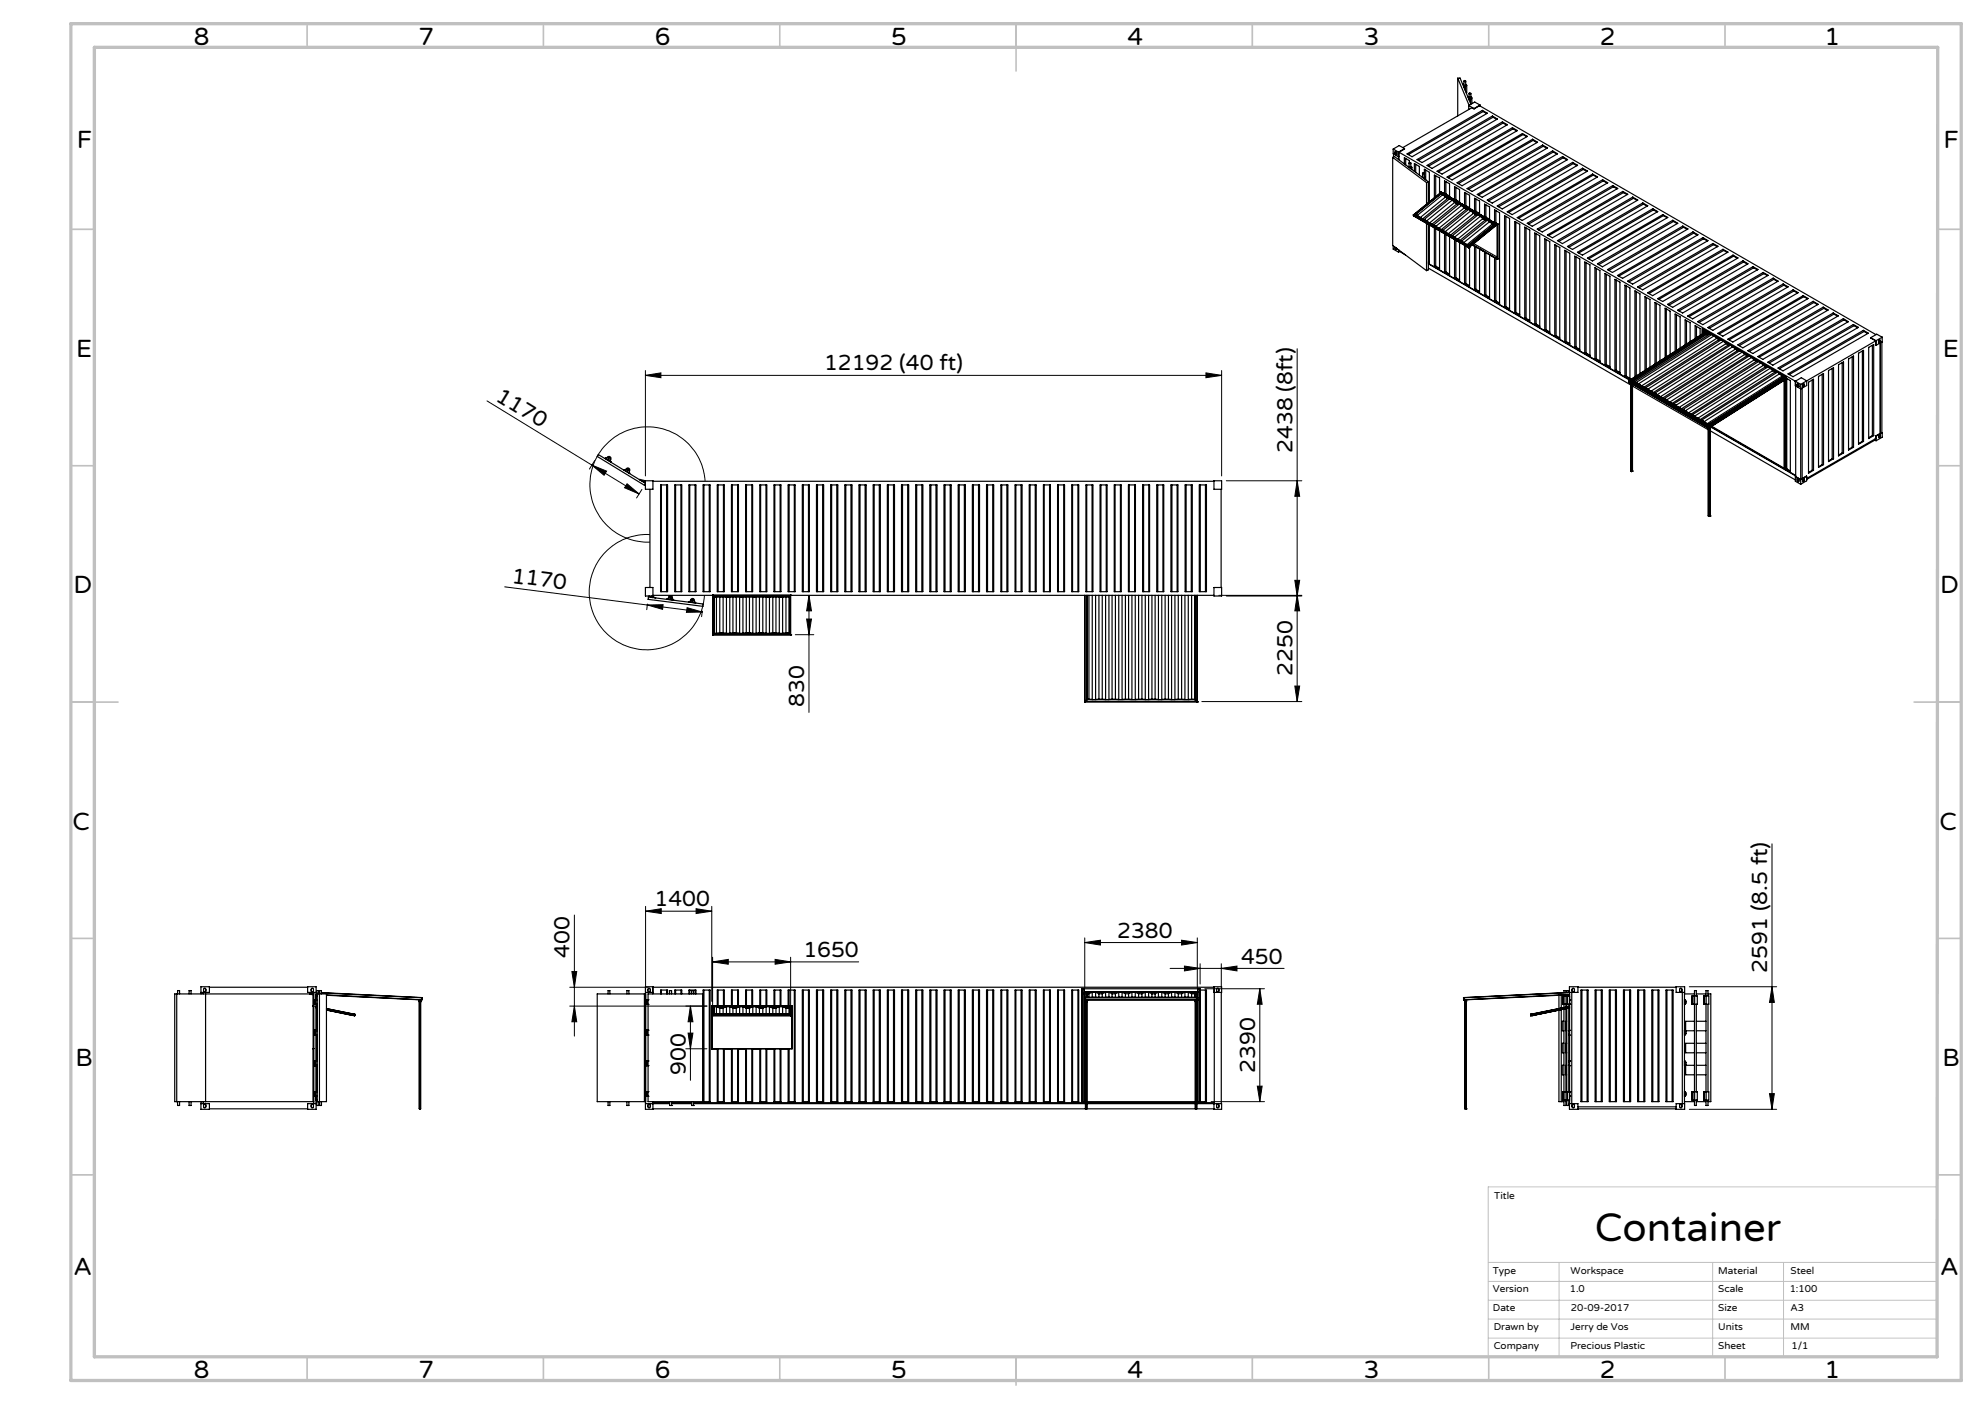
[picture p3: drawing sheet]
<svg xmlns="http://www.w3.org/2000/svg" width="420mm" height="297mm" viewBox="0 0 420 297" stroke-linecap="round" stroke-linejoin="round" font-family="sans-serif">
<defs><g id="words">
<text font-size="8.5" x="337.4" y="262.6">Container</text>
<g font-size="5.3">
<text x="41" y="9.5">8</text>
<text x="88.5" y="9.5">7</text>
<text x="138.5" y="9.5">6</text>
<text x="188.5" y="9.5">5</text>
<text x="238.5" y="9.5">4</text>
<text x="288.5" y="9.5">3</text>
<text x="338.5" y="9.5">2</text>
<text x="386" y="9.5">1</text>
<text x="16.2" y="31.3">F</text>
<text x="411.2" y="31.3">F</text>
<text x="16.1" y="75.5">E</text>
<text x="411.1" y="75.5">E</text>
<text x="15.5" y="125.5">D</text>
<text x="410.5" y="125.5">D</text>
<text x="15.4" y="175.5">C</text>
<text x="410.4" y="175.5">C</text>
<text x="16" y="225.5">B</text>
<text x="411" y="225.5">B</text>
<text x="15.5" y="269.8">A</text>
<text x="410.5" y="269.8">A</text>
<text x="41" y="291.5">8</text>
<text x="88.5" y="291.5">7</text>
<text x="138.5" y="291.5">6</text>
<text x="188.5" y="291.5">5</text>
<text x="238.5" y="291.5">4</text>
<text x="288.5" y="291.5">3</text>
<text x="338.5" y="291.5">2</text>
<text x="386" y="291.5">1</text>
</g>
<g font-size="4.7">
<text x="174.4" y="78.4">12192 (40 ft)</text>
<text x="104.6" y="84.6" transform="rotate(31 104.6 84.6)">1170</text>
<text x="273.5" y="95.8" transform="rotate(-90 273.5 95.8)">2438 (8ft)</text>
<text x="108.1" y="123.3" transform="rotate(7 108.1 123.3)">1170</text>
<text x="273.5" y="142.9" transform="rotate(-90 273.5 142.9)">2250</text>
<text x="170.2" y="149.5" transform="rotate(-90 170.2 149.5)">830</text>
<text x="138.5" y="191.7">1400</text>
<text x="120.5" y="202.7" transform="rotate(-90 120.5 202.7)">400</text>
<text x="170" y="202.4">1650</text>
<text x="236.4" y="198.4">2380</text>
<text x="262.6" y="203.8">450</text>
<text x="373.9" y="205.7" transform="rotate(-90 373.9 205.7)">2591 (8.5 ft)</text>
<text x="145.1" y="227.3" transform="rotate(-90 145.1 227.3)">900</text>
<text x="265.6" y="227" transform="rotate(-90 265.6 227)">2390</text>
</g>
<g font-size="2.1">
<text x="316.2" y="253.6">Title</text>
<text x="315.9" y="269.4">Type</text>
<text x="332.3" y="269.4">Workspace</text>
<text x="363.6" y="269.4">Material</text>
<text x="378.9" y="269.4">Steel</text>
<text x="315.9" y="273.3">Version</text>
<text x="332.1" y="273.3">1.0</text>
<text x="363.6" y="273.3">Scale</text>
<text x="378.7" y="273.3">1:100</text>
<text x="315.9" y="277.3">Date</text>
<text x="316" y="281.4">Drawn by</text>
<text x="332.3" y="281.3">Jerry de Vos</text>
<text x="332.4" y="277.3">20-09-2017</text>
<text x="363.6" y="281.4">Units</text>
<text x="363.6" y="277.3">Size</text>
<text x="378.8" y="281.4">MM</text>
<text x="378.8" y="277.3">A3</text>
<text x="316" y="285.3">Company</text>
<text x="332.3" y="285.3">Precious Plastic</text>
<text x="363.6" y="285.3">Sheet</text>
<text x="379.1" y="285.3">1/1</text>
</g>
</g></defs>
<!-- layer: Laag 1 -->
<g fill="none" stroke="#000" stroke-width=".21">
<path d="M136.6 79.4l3.2-.5v1zM136.6 78.4v22.3M136.6 79.4h121.9M255.2 78.9l3.3 .5-3.3 .5zM258.5 78.4v22.3M274.5 73.8v74.6M103 84.8l32.2 19.7M125.2 98.4l3.1 1.3-.5 .8zM125.8 97.4l-1.1 1.8M132.7 102.3l2.5 2.2-3-1.3zM135.8 103.5l-1.1 1.8M137.5 113.1a12.2 12.2 0 0 0-12.8 11.5 12.2 12.2 0 0 0 11.5 12.9 12.2 12.2 0 0 0 12.8-11.6"/>
<path d="M149.2 101.8a12.2 12.2 0 0 0-12.8-11.5 12.2 12.2 0 0 0-11.6 12.8 12.2 12.2 0 0 0 12.7 11.6M259.5 101.7h15.9M274.5 101.7l.5 3.3h-1zM106.8 124.1l30.2 3.9M137 128l3.3-.1-.1 1zM137 127.8l-.2 1.2M137 128l11.6 1.5M145.4 128.5l3.2 1h-3.4zM148.6 129.3l-.2 1.2M168.3 134.3h3.9M170.7 130.9h1l-.5 3.4zM171.2 125.9v24.8"/>
<path d="M171.2 125.9l.5 3.3h-1zM257.9 125.9h17.5M259.5 126.1h15.9M274 122.8h1l-.5 3.3zM274.5 125.9l.5 3.3h-1zM254.3 148.4h21.1M274 145.1h1l-.5 3.3zM374.9 178.5v56.2M121.5 193.6v25.6M136.6 192.8l3.3-.6v1zM136.6 191.7v19.8M136.6 192.8h14"/>
<path d="M147.3 192.2l3.3 .6-3.3 .4zM150.6 191.7v20.1M229.5 199.4l3.3-.5v1zM229.5 198.4v10.5M229.5 199.4h23.8M250 198.9l3.3 .5-3.3 .5zM253.3 198.4v10.5M120.5 212.8h29.1M120.5 208.8h16.7M121 205.5h1l-.5 3.3zM121.5 212.8l.5 3.3h-1zM145.6 218.5h1l-.5 3.4z"/>
<path d="M146.1 212.8v15.7M146.1 212.8l.5 3.3h-1zM150.8 203.5l3.3-.6v1.1zM150.8 202.5v11.1M150.8 203.5h30.9M164 202.9l3.3 .6-3.3 .5zM167.3 202.5v11.1M247.6 204.9h24.1M250.6 204.4l3.3 .5-3.3 .5zM253.9 203.9v4.3M254.9 209.2h12.6M258.4 204.9l3.3-.5v1z"/>
<path d="M258.4 203.9v5M266.6 209.2v23.8M266.6 209.2l.5 3.2h-1.1zM357.4 208.7h18.5M374.9 208.7l.5 3.4h-1zM145.1 221.9h4.5M256.3 233h11.2M266 229.8h1.1l-.5 3.2zM357.4 234.7h18.5M374.4 231.3h1l-.5 3.4z"/>
</g>
<path d="M148.2 101.8h1.6M314.9 267h95M314.9 271.1h95M314.9 275.1h95M314.9 279h95M329.9 267v20.1M362.4 267v20.1M377.4 267v20.1M314.9 283.1h95M315 287h94.9v-35.9h-95v36h95" fill="none" stroke="#c0c0c0" stroke-width=".21"/>
<g fill="none" stroke="#c0c0c0" stroke-width=".35">
<path d="M65 5v5M115 5v5M165 5v5M215 5v10M265 5v5M315 5v5M365 5v5M15 48.5h5M410 48.5h5M15 98.5h5M410 98.5h5M15 148.5h10"/>
<path d="M405 148.5h10M15 198.5h5M410 198.5h5M15 248.5h5M410 248.5h5M65 287v5M115 287v5M165 287v5M215 287v6M265 287v5M315 287v5M365 287v5"/>
</g>
<path d="M15 5h400v287h-400zM20 10h390l-.1 277h-389.9z" fill="none" stroke="#c0c0c0" stroke-width=".7"/>
<g fill="#000">
<path d="M255.2 78.9l3.3 .5-3.3 .5zM136.6 79.4l3.2-.5v1z"/>
<path d="M132.7 102.3l2.5 2.2-3-1.3zM125.2 98.4l3.1 1.3-.5 .8z"/>
<path d="M145.4 128.5l3.2 1h-3.4zM137 128l3.3-.1-.1 1z"/>
<path d="M229.5 199.4l3.3-.5v1zM250 198.9l3.3 .5-3.3 .5z"/>
<path d="M121.5 212.8l.5 3.3h-1zM121 205.5h1l-.5 3.3z"/>
<path d="M146.1 212.8l.5 3.3h-1zM145.6 218.5h1l-.5 3.4zM266.6 209.2l.5 3.2h-1.1zM266 229.8h1.1l-.5 3.2zM374.9 208.7l.5 3.4h-1zM374.4 231.3h1l-.5 3.4zM274.5 101.7l.5 3.3h-1zM274 122.8h1l-.5 3.3zM274.5 125.9l.5 3.3h-1zM274 145.1h1l-.5 3.3zM171.2 125.9l.5 3.3h-1zM170.7 130.9h1l-.5 3.4z"/>
<path d="M150.8 203.5l3.3-.6v1.1zM164 202.9l3.3 .6-3.3 .5zM136.6 192.8l3.3-.6v1zM147.3 192.2l3.3 .6-3.3 .4z"/>
<path d="M250.6 204.4l3.3 .5-3.3 .5zM258.4 204.9l3.3-.5v1z"/>
</g>
<g fill="none" stroke="#000" stroke-width=".25">
<path d="M308.4 16.5h.5l2.3 5.5M308.4 16.5l2.4 5.8M308.4 16.5v8M309.5 17.8h.2M309.7 18.4h.1M309.7 17.2v.9l.2 .1 .2-.1v-.9M309.7 18.4v.1M310.1 18.3l-.4 .1M310.1 18.3v.9M310.1 17.9a.22 .22 0 0 1 .2 .2 .22 .22 0 0 1-.2 .2M310.3 18.1l-.1 1.5M310.8 19.8l.1 1 .3-.1v-.9"/>
<path d="M294.7 33.3l.4-.2 7.1 5.3M294.7 33.3l7.1 5.3M294.7 33.3v18.6l7.1 5.4M294.8 31.5l1.1 .7M294.8 31.5v1l1.1 .7M294.9 32.6v.6M295.2 32.2a.21 .21 0 0 1 .3-.1 .21 .21 0 0 1 0 .3v.3a.21 .21 0 0 1-.2 0 .21 .21 0 0 1-.1-.2M295.2 32.2v.3M295.3 32.1l-.1 .1M295.5 32.2l-.1-.1 .1 .5M295.5 32.3l-.3 .2M295.9 32.2v1.6"/>
<path d="M295.9 32.3v.9M296 33.1v.7M296 32.2l83.9 48.4M296 32.2v.9l-.1 .1M297.2 31.4l-1.2 .8M297.2 31.4l-1.1-.6-1.3 .7M297.2 31.4l-1.3 .8M297.4 33.5v1.4M297.7 32.6l16-9.2 1 .6-15.9 9.2zM298.1 34.5v.9M298.1 35.2l-.2 .1M298.2 34.4v-.4l-1.1-.6v1.3"/>
<path d="M298.5 34.5v1h-.2M298.5 35.2l.2 .2-.1 .2M298.6 35.6l-.1 .1M298.6 35.6v.1M298.7 35.4v.4M299.3 36.3v-1.7l1 .6v1.8M299.5 34.7v1.8M299.8 33.8l16-9.3 1 .7-15.9 9.2zM301 36.7v.8M301 37.4h-.2M301.2 37.7l.2-.1v-1.8l1 .6v6.3M301.4 37.4a.2 .2 0 0 1 .2 .1 .2 .2 0 0 1-.2 .2"/>
<path d="M301.4 37.7l-.1 .1M301.4 37.7v.2M301.6 37.6v.4M301.7 36v2.1M301.8 38.6v4.6M301.9 35l16-9.2 1 .6-15.9 9.2zM302.2 38.4l-.4 .2M302.2 38.4v4.5M303.8 37.2v4.4M304.1 36.2l15.9-9.2 1.1 .6-16 9.2zM305.9 38.4v2.6M306.2 37.5l15.9-9.2 1.1 .6-16 9.2z"/>
<path d="M308 39.6v2.7M308.3 38.7l16-9.2 1 .6-15.9 9.2zM310.4 39.9l16-9.2 1 .6-15.9 9.2zM310.6 20.5h.2M310.8 22.3l1.1 .7M310.8 22.3v.9M310.8 21v.1M311.1 20.9l-.3 .1M311.1 20.9v1M311.2 20.5a.22 .22 0 0 1 .2 .2 .22 .22 0 0 1-.3 .2M311.4 20.7v1.2M311.9 23l-.5-.2-14.6 8.4"/>
<path d="M311.9 23l1.2-.6 83.8 48.4M311.9 23h.1M313.2 22.2l-1.2-.6-1.2 .7M313.2 22.2l-1.3 .8M313.2 22.2v.2M313.7 23.4l.1 .2M313.8 23.6l-15.8 9.1M313.8 23.6l.8 .4M315.8 24.5l.1 .3M315.9 24.8l-15.8 9.1M315.9 24.8l.8 .5M317.9 25.8l.1 .2"/>
<path d="M318 26l-15.8 9.2M318 26l.8 .5M320 27l.1 .3M320.1 27.3l-15.8 9.1M320.1 27.3l.8 .4M322.1 28.3l.2 .2M322.3 28.5l.7 .4M322.3 28.5l-15.8 9.1M324.3 29.5l.1 .2M324.4 29.7l.8 .5M324.4 29.7l-15.8 9.1M326.4 30.7l.1 .2"/>
<path d="M326.5 30.9l-15.8 9.2M326.5 30.9l.8 .5M328.5 31.9l.1 .3M328.6 32.2l-15.8 9.1M328.6 32.2l.8 .4M330.6 33.1l.2 .3M330.8 33.4l.7 .4M330.8 33.4l-15.8 9.1M332.7 34.4l.2 .2M332.9 34.6l-15.8 9.1M332.9 34.6l.8 .5M334.9 35.6l.1 .2"/>
<path d="M335 35.8l-15.8 9.1M335 35.8l.8 .5M337 36.8l.1 .2M337.1 37l-15.8 9.2M337.1 37l.8 .5M339.1 38l.1 .3M339.2 38.3l.8 .4M339.2 38.3l-15.8 9.1M341.2 39.3l.2 .2M341.4 39.5l-15.9 9.1M341.4 39.5l.8 .5M294.8 52v.7l1.1 .6"/>
<path d="M295.2 52.5l.2 .3 .1-.3M295.2 52.3v.2M295.3 52.4l-.1 .1M295.4 52.5l.1 .1M295.9 52.8v.5M296.1 52.9v.3l1.3 .7M296.2 53.2l-.3 .1M299 45.5h.1M299 45.5l.1 .1M299 45.5l11.7 6.7M299.1 45.6h.1M299.1 45.6l11.7 6.8"/>
<path d="M299.4 45.4h.1M299.4 45.4l11.3 6.5M299.4 45.4l-.3 .1M299.5 45.4h.1M299.5 45.4l.3 .2M299.6 45.5h.1M299.8 45.6h.1M301.3 46.5h.1M301.3 46.5l.5 .3M301.8 46.8h.1M301.8 47.3v10M302.2 47.5v9.6l-.4 .2"/>
<path d="M302.2 55.7l42.7 24.7M302.2 56.7l42.8 24.7M302.2 55.4l.2 .1M302.2 55.8l42.6 24.6M302.4 47.6v8.1l-.2-.1M303.2 47.6h.1M303.3 47.6h.1M303.3 47.6l.5 .3M303.5 47.8h.1M303.5 48.2v8.1M303.5 56.3h.3M303.8 47.9h.1"/>
<path d="M303.8 48.4v7.9M303.8 56.3l.8 .5M304.6 48.8v8.1l-1.1-.6M304.6 41v-3.4l-1.1-.6v4.8M304.8 40.6h.1M304.8 40.6l12 6.9M304.8 40.6v.2M304.8 40.6l.8 .4M304.9 40.7h.1M304.9 40.9v.1M304.9 40.7l-5.9 4.8M304.9 40.9l-5.5 4.5"/>
<path d="M304.9 41l.4 .2M304.9 40.7l-5.8 4.8M304.9 40.7v.3M304.9 40.7l11.6 6.7M304.9 40.9l11.3 6.5M305.2 40.8h.1M305.2 48.8h.1M305.3 48.8h.1M305.3 48.8l.5 .2M305.3 48.8l.5 .3M305.3 41.2l-5.5 4.4M305.3 41.2l.5 .5"/>
<path d="M305.3 41.2l1.4 .8M305.6 49h.1M305.6 41v-2.7l1.1 .6v2.8l1.1 .6M305.6 49.5v8M305.6 41h.3M305.6 57.5h.3M305.8 49.1h.1M305.8 41.6l.6 .4-.6-.4M305.8 49v.1M305.8 41.7l.5 .3M305.8 41.7l-5.3 4.3M305.9 49.6v7.9"/>
<path d="M305.9 41l.8 .5M305.9 57.5l.8 .5M306.3 42l-5.3 4.3M306.3 42h.5M306.7 50.1v8l-1.1-.6M306.8 42l-5.5 4.5M306.8 42l.5 .3M307.2 49.9h.1M307.2 49.9l.5 .3M307.3 42.3l-5.5 4.5M307.3 42.3l.5 .5M307.3 42.4l1.4 .8"/>
<path d="M307.7 50.2h.1M307.7 42.8l.7 .3M307.8 42.3v-2.8l1 .6v2.8l1.1 .6v-2.8l1 .6v2.8l1.1 .6M307.8 50.7v8.1M307.8 42.3h.2M307.8 58.8h.2M307.8 42.8l.5 .3M307.8 42.8l-5.3 4.4M308 42.3l.8 .4M308 50.8v8M308 58.8l.8 .4M308.3 43.1l-5.3 4.3"/>
<path d="M308.3 43.1l.5 .1M308.8 43.2l.4 .3M308.8 43.2l-5.5 4.4M308.8 51.3v8.1l-1-.6M309.2 51h.1M309.2 51l.5 .3M309.2 43.5l-5.4 4.4M309.2 43.5l.6 .5M309.3 43.5l1.4 .8M309.7 43.9l.6 .4-.6-.4M309.7 51.3l.1 .1M309.8 44l-5.4 4.3"/>
<path d="M309.8 44l.5 .3M309.8 43.5h.4M309.9 51.9v8.1M309.9 60h.3M310.2 40.9v2.6M310.2 52.1v7.9M310.2 43.5l.7 .4M310.2 60l.7 .4M310.3 44.3l-5.4 4.3M310.3 44.3h.4M310.7 51.9h.1M310.7 51.9v.3"/>
<path d="M310.7 52.2h.1M310.7 44.3l-5.4 4.5M310.7 44.3l.5 .3M310.7 52.2l.1 .2M310.8 52.4h.1M310.9 52.2v8.4l-1-.6M311.2 44.6l-5.4 4.4M311.2 44.6l.6 .5M311.3 44.7l1.4 .7M311.5 51.7l5.3 3.1M311.7 45l.6 .4M311.8 45.1l.5 .3"/>
<path d="M311.8 45.1l-5.4 4.4M311.8 51.5l5 2.9M312 44.7v-2.8l1.1 .6v2.8l1 .6M312 44.7h.3M312.3 45.4l-5.4 4.3M312.3 45.4l.4 .1M312.3 42.1v2.6M312.3 52.2v9M312.3 44.7l.8 .5M312.6 41.1l15.9-9.2 1.1 .6-16 9.2zM312.7 45.5l-5.5 4.4M312.7 45.5l.5 .3"/>
<path d="M313.2 45.8l-5.5 4.4M313.2 45.8l.6 .4M313.3 45.8l1.3 .8M313.7 46.2l.6 .4M313.8 46.2l-5.4 4.4M313.8 46.2l.5 .3M314.1 45.9v-2.7l1.1 .6v2.7l1 .7M314.1 45.9h.3M314.3 46.5l-5.4 4.4M314.3 46.5l.4 .1M314.4 45.9l.8 .5M314.4 43.3v2.6"/>
<path d="M314.4 53.4v9M314.7 46.6l-5.5 4.4M314.7 46.6l.5 .3M314.7 42.3l15.9-9.2 1.1 .7-16 9.2zM315.2 46.9l-5.5 4.4M315.2 46.9l.5 .5M315.2 46.9l1 .6M315.7 47.3l.4 .3-.4-.3M315.7 47.4l-5.3 4.3M315.7 47.4l.4 .2M316.2 47.4h.1M316.2 47.4l-5.5 4.5"/>
<path d="M316.2 47.2v-2.8l1.1 .6v19.3l-1.1-.6M316.2 47.2h.3M316.5 44.6v2.6M316.5 54.7v9M316.5 47.2l.5 .2M316.5 47.4h.1M316.5 47.4l-5.8 4.8M316.5 47.4h-.3M316.6 47.6h.1M316.6 47.4l-5.9 4.8M316.6 47.4l.1 .2M316.7 47.6h-.1"/>
<path d="M316.7 47.6l-5.9 4.8M316.8 43.6l15.9-9.2 1.1 .6-15.9 9.2zM316.8 47.5v7.4M316.8 47.5v7.3M316.8 54.9l-5.3-3.1 .5 .3v9.1M317 54.7l-.2 .1M317 47.4l-.2 .1M317 54.7l-.2 .2M317 47.4v7.3M318.3 45.6l1.1 .6v19.3l-1.1-.6zM318.6 45.8v19.1M318.9 44.8l16-9.2 1 .6-15.9 9.2z"/>
<path d="M320.5 46.8l1.1 .6v19.3l-1.1-.6zM320.7 47v19.1M321 46l16-9.2 1 .6-15.9 9.2zM322.6 48l1.1 .7v19.2l-1.1-.6zM322.9 48.2v19.1M323.1 47.2l16-9.2 1.1 .7-16 9.2zM324.7 49.3l1.1 .6v19.3l-1.1-.7zM325 49.5v19M325.3 48.5l15.9-9.2 1.1 .6-16 9.2zM326.8 50.5l1.1 .6v19.3l-1.1-.6zM327.1 50.7v19.1M327.4 49.7l16-9.2 1 .6-15.9 9.2z"/>
<path d="M329 51.7l1 .6v19.3l-1-.6zM329.2 51.9v19.1M329.5 50.9l16-9.2 1 .6-15.9 9.2zM331.1 52.9l1 .7v19.2l-1-.6zM331.4 53.1v19.1M331.6 52.1l16-9.2 1.1 .6-16 9.3zM333.2 54.2l1.1 .6v19.3l-1.1-.7zM333.5 54.4v19M333.8 53.4l15.9-9.2 1.1 .6-16 9.2zM335.3 55.4l1.1 .6v19.3l-1.1-.6zM335.6 55.6v19.1M335.9 54.6l15.9-9.2 1.1 .6-16 9.2z"/>
<path d="M337.5 56.6l1 .7v19.2l-1-.6zM337.7 56.8v19.1M338 55.8l15.9-9.2 1.1 .6-15.9 9.2zM339.6 57.9l1 .6v19.2l-1-.6zM339.9 58v19.1M340.1 57l16-9.2 1.1 .6-16 9.2zM341.7 59.1l1.1 .6v19.2l-1.1-.6zM342 59.2v19.1M342.2 58.3l16-9.2 1.1 .6-16 9.2zM343.4 40.5l.1 .2M343.5 40.7l-15.8 9.1M343.5 40.7l.8 .5"/>
<path d="M344.4 59.5l15.9-9.2 1.1 .6-16 9.2zM345.5 41.7l.1 .2M345.6 41.9l.8 .5M345.6 41.9l-15.8 9.2M347.6 42.9l.1 .3M347.7 43.2l-15.8 9.1M347.7 43.2l.8 .4M349.7 44.2l.1 .2M349.8 44.4l.8 .4M349.8 44.4l-15.8 9.1M351.8 45.4l.2 .2M352 45.6l.7 .5"/>
<path d="M352 45.6l-15.8 9.1M353.9 46.6l.2 .2M354.1 46.8l-15.8 9.2M354.1 46.8l.8 .5M356.1 47.8l.1 .3M356.2 48.1l.8 .4M356.2 48.1l-15.8 9.1M358.2 49.1l.2 .2M358.4 49.3l-15.9 9.1M358.4 49.3l.7 .4M360.3 50.3l.2 .2M360.5 50.5l.7 .5"/>
<path d="M360.5 50.5l-15.8 9.2M362.4 51.5l.2 .2M362.6 51.7l-15.8 9.2M362.6 51.7l.8 .5M364.6 52.7l.1 .3M364.7 53l.8 .4M364.7 53l-15.8 9.1M366.7 54l.1 .2M366.8 54.2l.8 .4M366.8 54.2l-15.8 9.1M368.8 55.2l.1 .2M368.9 55.4l-15.8 9.2"/>
<path d="M368.9 55.4l.8 .5M370.9 56.4l.2 .3M371.1 56.7l.8 .4M371.1 56.7l-15.9 9.1M373.1 57.6l.1 .3M373.2 57.9l-15.8 9.1M373.2 57.9l.8 .4M375.2 58.8l.1 .3M375.3 59.1l.8 .4M375.3 59.1l-15.8 9.1M312 61.2l1.1 .6v-9.1l1 .6v9.1M312 61.2h.3"/>
<path d="M312.3 61.2l.8 .5M314.1 62.4l1.1 .6v-9.1l1 .6v9.2M314.1 62.4h.3M314.4 62.4l.8 .5M316.2 63.7h.3M316.5 63.7l.8 .4M318.3 64.9h.3M318.6 64.9l.8 .4M320.5 66.1h.2M320.7 66.1l.9 .5M322.6 67.3h.3M322.9 67.3l.8 .5"/>
<path d="M324.7 68.5h.3M325 68.5l.8 .5M326.8 69.8h.3M327.1 69.8l.8 .4M329 71h.2M329.2 71l.8 .5M331.1 72.2h.3M331.4 72.2l.7 .5M333.2 73.4h.3M333.5 73.4l.8 .5M335.3 74.7h.3M335.6 74.7l.8 .4"/>
<path d="M337.5 75.9h.2M337.7 75.9l.8 .4M339.6 77.1h.3M339.9 77.1l.7 .5M341.7 78.3h.3M342 78.3l.8 .5M343.8 60.3l1.1 .6v19.3l-1.1-.6zM343.8 79.6h.3M344.1 60.5v19.1M344.1 79.6l.8 .4M346.2 61.7v17.8M346.5 60.7l15.9-9.2 1.1 .6-15.9 9.2z"/>
<path d="M347 79.1v-16.9l-1.1-.7v18.2M348.3 62.9v15.3M348.6 61.9l16-9.2 1 .6-15.9 9.2zM349.1 77.7v-14.3l-1-.6v15.6M350.4 64.1v12.7M350.7 63.2l16-9.2 1 .6-15.9 9.2zM351.2 76.3v-11.7l-1-.6v13M352.6 65.4v10.1M352.8 64.4l16-9.2 1.1 .6-16 9.2zM353.4 75v-9.2l-1.1-.6v10.5M354.7 66.6v7.6M355 65.6l15.9-9.2 1.1 .6-16 9.2z"/>
<path d="M355.5 73.7v-6.7l-1.1-.6v7.9M356.8 67.8v5M357.1 66.8l16-9.2 1 .6-16 9.2zM357.6 72.3v-4l-1-.6v5.3M359 69v2.5M359.2 68l16-9.2 1 .7-15.9 9.2zM359.7 71v-1.5l-1-.6v2.7M360.2 70.7v-1.2l17.7 10.2M360.5 70.5v-.8l-.3-.2v1.2M360.6 69.7v.7M360.8 70.3l-.1 .1M360.9 69.9v.3"/>
<path d="M360.9 70l.2 .1M361.1 70.1l-16.4 10.4M361.2 70.1l-16.4 10.4M361.3 70.7l-.1-.1-.1 .2M361.3 70.6h-.1l-.1 .2-15.5 9.8M361.4 69.3l15.9-9.2 1.1 .6-16 9.2zM361.4 70.3h.1M361.4 70.2v.1M361.4 70.3v.3M361.4 70.6h-.1M361.4 70.6l.3 .1M361.4 70.3l-16.1 10.2"/>
<path d="M361.4 70.3l.7 .4M361.4 70.3l-16 10.2M361.7 70.7l-15.8 10M361.7 70.7l.5 .1M362.2 70.8l.5 .2M362.2 70.8l-16 10.1M362.7 71l-16 10.2M362.7 71l.5 .6M362.8 71.1l1.3 .8M363.2 71.6l-15.9 10M363.2 71.6l.5 .3M363.5 70.5l15.9-9.2 1.1 .6-16 9.2z"/>
<path d="M363.7 71.9l-15.9 10M363.7 71.9h.5M364.2 71.9l.5 .3M364.2 71.9l-16 10.2M364.7 72.2l-16 10.1M364.7 72.2l.5 .5M364.8 72.3l1.3 .7M365.2 72.7l-15.9 10.1M365.2 72.7l.5 .3M365.6 71.8l15.9-9.3 1.1 .6-16 9.3zM365.7 73l-15.9 10M365.7 73h.4"/>
<path d="M366.1 73l-16 10.2M366.1 73l.5 .3M366.6 73.3l-16 10.2M366.6 73.3l.6 .6M366.7 73.4l1.4 .8M367.2 73.9l.5 .3M367.2 73.9l-15.9 10M367.7 74.2l-15.9 10M367.7 74.2h.4M367.7 73l15.9-9.3 1.1 .7-15.9 9.2zM368.1 74.2l-16 10.1M368.1 74.2l.6 .3"/>
<path d="M368.7 74.5l-16.1 10.1M368.7 74.5l.4 .5M368.7 74.5l1.3 .8M369.1 75l.5 .3M369.1 75l-15.8 10.1M369.6 75.3l-15.8 10M369.6 75.3h.5M369.8 74.2l16-9.2 1 .6-15.9 9.2zM370.1 75.3l-16 10.2M370.1 75.3l.5 .3M370.6 75.6l-16 10.2M370.6 75.6l.5 .6"/>
<path d="M370.7 75.7l1.3 .7M371.1 76.2l.5 .2M371.1 76.2l-15.8 10M371.6 76.4l-15.8 10.1M371.6 76.4l.5 .1M371.9 75.4l16-9.2 1.1 .6-16 9.2zM372.1 76.5l.5 .3M372.1 76.5l-16 10.1M372.6 76.8l-16 10.1M372.6 76.8l.5 .5M372.7 76.8l1.3 .8M373.1 77.3l.5 .3"/>
<path d="M373.1 77.3l-15.8 10M373.6 77.6l-15.8 10M373.6 77.6h.5M374.1 76.6l15.9-9.2 1.1 .6-16 9.3zM374.1 77.6l-16.1 10.2M374.1 77.6l.5 .3M374.6 77.9l-16.1 10.1M374.6 77.9l.5 .5M374.6 78l1.4 .7M375.1 78.4l-15.9 10.1M375.1 78.4l.5 .3M375.6 78.7l-15.9 10.1"/>
<path d="M375.6 78.7h.5M376.1 78.7l-16.1 10.2M376.1 78.7l.5 .4M376.2 77.9l15.9-9.3 1.1 .6-15.9 9.3zM376.6 79.1l-16.1 10.1M376.6 79.1l.4 .5M376.6 79.1l.9 .6M377 79.6l-15.8 10M377 79.6l.4 .2M377.2 79.8v.1M377.3 60.1l.1 .2M377.4 60.3l-15.8 9.2"/>
<path d="M377.4 60.3l.8 .5M377.5 79.6l-16 10.2M377.5 79.5v19.6M377.5 79.5l.3 .2M377.8 79.7v19.5M377.9 80l.9 .5v19.3l-16.6-9.6M377.9 80v19.2M378.3 79.1l16-9.2 1 .6-15.9 9.2zM379.4 61.3l.2 .3M379.6 61.6l-15.9 9.1M379.6 61.6l.7 .4M381.5 62.5l.2 .3"/>
<path d="M381.7 62.8l.7 .4M381.7 62.8l-15.8 9.1M383.6 63.7l.2 .3M383.8 64l.8 .4M383.8 64l-15.8 9.1M384.8 79.6l1-.6v19.3l-1 .6zM385.6 79.2v19.1M385.8 65l.1 .2M385.9 65.2l-15.8 9.2M385.9 65.2l.8 .5M386.9 78.4l1-.6v19.2l-1 .6zM387.7 77.9v19.1"/>
<path d="M387.9 66.2l.1 .3M388 66.5l-15.8 9.1M388 66.5l.8 .4M389 77.1l1.1-.6v19.3l-1.1 .6zM389.8 76.7v19.1M390 67.4l.2 .3M390.2 67.7l.7 .4M390.2 67.7l-15.9 9.1M391.1 75.9l1.1-.6v19.3l-1.1 .6zM391.9 75.5v19.1M392.1 68.6l.2 .3M392.3 68.9l-15.9 9.1"/>
<path d="M392.3 68.9l.8 .5M393.2 74.7l1.1-.6v19.3l-1.1 .6zM394.1 74.3v19.1M394.3 69.9l.1 .2M394.4 70.1l-15.8 9.1M394.4 70.1l.8 .5M395.4 73.5l1.1-.6v19.2l-1.1 .7zM395.8 71.4l1.1 .7M396.2 73.1v19M396.9 72.1l-14.6 8.5M396.9 72.1v1M397.5 72.1h.1"/>
<path d="M397.5 72.1l.1-.2v.2M397.6 72.1l-.1 .3M397.6 72.1l.2 .1M397.7 71.9l.1 .1M397.8 72a.18 .18 0 0 0-.2 0 .18 .18 0 0 0-.1 .2v.3a.21 .21 0 0 0 .3 0 .21 .21 0 0 0 0-.3M397.8 72v.2M397.9 72.5v19.2l-.1-19.1M398.2 72.4v19.1l-1.3 .7M398.3 71.3l-1.2-.6-1.3 .7M398.3 71.3l-1.4 .8M398.3 71.3v1l-1.4 .8M128.1 96.9l.1 .1 .6-.4h.3l.2 .2-.1 .7 .1 .1z"/>
<path d="M132.1 99.3l.2 .1 .5-.4 .3 .1 .1 .2-.1 .6 .1 .2zM344.7 80.9h.1M344.7 80.9l16.8 9.7M344.7 80.5l16.8 9.7M344.7 80.5v.4M344.8 80.5h-.1M344.8 80.5l16.7 9.7M344.9 81v.2M345 99.7h.1M345 81v18.7M345 99.7l.2 .1M345 81.1l-.1 .1"/>
<path d="M345.2 99.8h.1M345.2 81.3h.1M345.2 81.1v18.7M345.3 80.5h.1M345.3 81.2l-.1 .1M345.3 80.5l16.2 9.3M345.3 80.5h-.5M345.4 99.7h.1M345.4 81.3v18.4M345.4 99.7l-.2 .1M345.4 81.7l16.1 9.2M346.1 80.9h.1"/>
<path d="M346.2 80.9l.5 .3M346.7 81.2h.1M348.1 82.1h.1M348.2 82.1l.5 .3M348.7 82.4h.1M348.7 82.3v.1M350.1 83.2h.1M350.1 83.2l.5 .3M350.2 83.3h.1M350.2 83.3l.4 .2M350.6 83.5h.1M352.1 84.3h.1"/>
<path d="M352.1 84.3l.5 .3M352.3 84.5h.1M352.3 84.5l.3 .2M352.6 84.6v.1M354 85.5h.1M354.1 85.5h.1M354.1 85.5l.5 .3M354.4 85.7h.1M354.4 85.7l.2 .1M354.6 85.8h.1M356.1 86.6h.1M356.1 86.6l.5 .3"/>
<path d="M356.6 86.9h.1M356.6 86.9v.1M358 87.8h.1M358 87.8l.5 .3M358.5 88l.1 .1M358.5 88.1h.1M360 88.9h.1M360 88.9l.5 .3M360.2 89h.1M360.2 89l.3 .2M360.5 89.2h.1M361.4 90.5v.2"/>
<path d="M361.5 90.5v18.6M361.5 90.6l-.1 .1M361.5 90.2h.1M361.5 89.8h.1M361.5 90.6h.1M361.5 89.8v.4M361.5 90.2v.4M361.6 90.5h.1M361.6 90.5v18.8M361.7 90.6h.1M361.8 90.5l-.1 .1M361.8 90.5h.1"/>
<path d="M361.8 90.5v.1M361.8 90.7v18.4M361.8 91.1l18.1 10.4M361.9 90.3h.1M361.9 90.6l-.3 .2M361.9 90.6h.1M361.9 90.3l-.3 .2M361.9 90.3v.3M361.9 90.3l18 10.4M362 90.2l17.9 10.4M377.5 80.2v.1M377.5 99v.1"/>
<path d="M377.5 80.4l-16 10.2M377.5 99.1l.3 .1M377.5 80.1l-16 10.1M377.5 80l-16 10.2M377.8 99.2h.1M378 80.4v.1zM378 80.5h.1M378 99.2h-.1M378 99.2h.1M378 80v19.2M378 80.1v19.1M378 99.2l.8 .4"/>
<path d="M379.9 80.6l1.1 .7M379.9 80.6v1M379.9 80.7v.9M379.9 81.7v19.1l1.1 .6M380.3 81.3l.1-.1 .2 .1v.5a.21 .21 0 0 1-.3 0 .21 .21 0 0 1 0-.2M380.3 81.3v.3M380.4 81.2l-.1 .1M380.5 81.5l.1 .2M380.5 81.5l-.2 .1M380.5 81.2v.3M380.6 81.4l-.1 .1M381 81.3v21.1"/>
<path d="M381.3 82.1v19.1M381.4 81.4l.1 .1M381.5 81.5l-.1 .2M381.5 81.5l.2 .1M381.5 81.2v.3M381.6 81.2l.1 .1M381.7 81.3a.21 .21 0 0 0-.2 0 .21 .21 0 0 0-.1 .2v.4l.3-.3M381.7 81.3v.3M382.3 80.6l-1.3 .7M382.3 80.6v1l-1.3 .7-1.1-.7M382.3 80.6l-1.2-.7-1.2 .7M382.7 80.9l1-.7v19.3l-1 .6z"/>
<path d="M383.4 80.4v19.1M383.4 99.5l-.7 .4M383.4 99.5h.3M385.6 98.3l-.8 .4M385.6 98.3h.2M387.7 97l-.8 .5M387.7 97h.2M389.8 95.8l-.8 .5M389.8 95.8h.3M391.9 94.6l-.8 .4M391.9 94.6h.3M394.1 93.4l-.9 .4"/>
<path d="M394.1 93.4h.2M396.2 92.1l-.8 .5M396.2 92.1h.3M396.7 93.1l.2 .1M396.8 92.8v.3l-14.5 8.3M396.9 92.2v.6l-14.6 8.4M396.9 92.2h.1M396.9 92.2v1M397.5 92.1l.3 .2M397.5 92.1l.1-.1-.1 .4M397.7 91.9l.1 .1M397.8 92a.21 .21 0 0 0-.3 0 .21 .21 0 0 0 0 .2v.4h.2l.1-.3"/>
<path d="M397.8 92v.3M398.2 91.5h.1M398.3 91.5v1l-1.4 .7M398.3 91.5l-1.4 .7M135.4 101.4l-.1 .1M135.4 101.4v.1M135.4 101.4l1.2 .3M135.9 101.8l.7 .2M136.6 101.7h1.5v1.8h-1.5zM136.6 102.2l-10-6-.2 .4 9.9 6.1 .3-.4M137.5 103.5v20.8M138.1 101.8h118.8"/>
<path d="M139.8 102.6h1.5v22.6h-1.5zM139.9 102.6v22.6M141 102.6v22.6M142.8 102.6h1.5v22.6h-1.5zM142.9 102.6v22.6M144.1 102.6v22.6M145.8 102.6h1.4v22.6h-1.4zM145.9 102.6v22.6M147.1 102.6v22.6M148.8 102.6h1.4v22.6h-1.4zM148.9 102.6v22.6M150.1 102.6v22.6"/>
<path d="M151.8 102.6h1.4v22.6h-1.4zM151.9 102.6v22.6M153.1 102.6v22.6M154.8 102.6h1.4v22.6h-1.4zM154.9 102.6v22.6M156.1 102.6v22.6M157.8 102.6h1.4v22.6h-1.4zM157.9 102.6v22.6M159.1 102.6v22.6M160.8 102.6h1.4v22.6h-1.4zM160.9 102.6v22.6M162.1 102.6v22.6"/>
<path d="M163.8 102.6h1.4v22.6h-1.4zM163.9 102.6v22.6M165.1 102.6v22.6M166.8 102.6h1.4v22.6h-1.4zM167 102.6v22.6M168.1 102.6v22.6M169.8 102.6h1.4v22.6h-1.4zM170 102.6v22.6M171.1 102.6v22.6M172.8 102.6h1.5v22.6h-1.5zM173 102.6v22.6M174.1 102.6v22.6"/>
<path d="M175.8 102.6h1.5v22.6h-1.5zM176 102.6v22.6M177.1 102.6v22.6M178.8 102.6h1.5v22.6h-1.5zM179 102.6v22.6M180.1 102.6v22.6M181.8 102.6h1.5v22.6h-1.5zM182 102.6v22.6M183.1 102.6v22.6M184.7 102.6h1.6v22.6h-1.6zM185 102.6v22.6M186.1 102.6v22.6"/>
<path d="M187.7 102.6h1.6v22.6h-1.6zM188 102.6v22.6M189.1 102.6v22.6M190.7 102.6h1.6v22.6h-1.6zM191 102.6v22.6M192.1 102.6v22.6M193.7 102.6h1.6v22.6h-1.6zM194 102.6v22.6M195.1 102.6v22.6M196.7 102.6h1.6v22.6h-1.6zM197 102.6v22.6M198 102.6v22.6"/>
<path d="M199.7 102.6h1.6v22.6h-1.6zM200 102.6v22.6M201 102.6v22.6M202.7 102.6h1.6v22.6h-1.6zM203 102.6v22.6M204 102.6v22.6M205.7 102.6h1.6v22.6h-1.6zM206 102.6v22.6M207 102.6v22.6M208.7 102.6h1.6v22.6h-1.6zM209 102.6v22.6M210 102.6v22.6"/>
<path d="M211.8 102.6h1.5v22.6h-1.5zM211.9 102.6v22.6M213 102.6v22.6M214.8 102.6h1.5v22.6h-1.5zM214.9 102.6v22.6M216 102.6v22.6M217.8 102.6h1.5v22.6h-1.5zM217.9 102.6v22.6M219 102.6v22.6M220.8 102.6h1.4v22.6h-1.4zM220.9 102.6v22.6M222.1 102.6v22.6"/>
<path d="M223.8 102.6h1.4v22.6h-1.4zM223.9 102.6v22.6M225.1 102.6v22.6M226.8 102.6h1.4v22.6h-1.4zM226.9 102.6v22.6M228.1 102.6v22.6M229.8 102.6h1.4v22.6h-1.4zM229.9 102.6v22.6M231.1 102.6v22.6M232.8 102.6h1.4v22.6h-1.4zM232.9 102.6v22.6M234.1 102.6v22.6"/>
<path d="M235.8 102.6h1.4v22.6h-1.4zM235.9 102.6v22.6M237.1 102.6v22.6M238.8 102.6h1.4v22.6h-1.4zM238.9 102.6v22.6M240.1 102.6v22.6M241.8 102.6h1.4v22.6h-1.4zM242 102.6v22.6M243.1 102.6v22.6M244.8 102.6h1.4v22.6h-1.4zM245 102.6v22.6M246.1 102.6v22.6"/>
<path d="M247.8 102.6h1.4v22.6h-1.4zM248 102.6v22.6M249.1 102.6v22.6M250.8 102.6h1.5v22.6h-1.5zM251 102.6v22.6M252.1 102.6v22.6M253.8 102.6h1.5v22.6h-1.5zM254 102.6v22.6M255.1 102.6v22.6M256.9 101.7h1.6v1.8h-1.6zM258.4 103.5v20.8M361.5 109.1h.1"/>
<path d="M361.5 109.1l.1 .2M361.6 109.3h.1M361.8 109.1h.1M361.8 109.1l-.1 .2M379.9 100.8v1l1.1 .6M379.9 100.8h.1M380.3 101.3v-.1l.2 .1 .1 .5a.21 .21 0 0 1-.3 0 .21 .21 0 0 1 0-.2M380.3 101.3v.3M380.4 101.2l-.1 .1M380.5 101.5l.1 .2M380.5 101.2v.3M380.5 101.5l-.2 .1"/>
<path d="M380.6 101.4l-.1 .1M381.4 101.4l.1 .1M381.5 101.5l-.1 .2M381.5 101.5l.2 .1M381.7 101.3l-.1-.1-.2 .2v.5l.2-.1 .1-.2M381.7 101.3v.3M381.7 101.3l-.2-.1v.3M382.3 100.7v1l-1.3 .7M382.3 100.7l-1 .5M382.3 100.7l-1.3 .8-1.1-.7M136.6 124.3h1.5v1.8h-1.5zM137.2 126.3l11.6 1.5-.1 .5-11.6-1.5z"/>
<path d="M137.3 126.1l.7 .3M137.9 126.1l.7 .3M138.1 125.9h118.8M138.6 126.4l.1 .1M138.6 126.4v.1M141.6 126.1l.2-.1 .4 .1 .3 .8-1.4-.2zM146.2 126.7l.2-.1 .4 .1 .2 .7 .2 .1-1.4-.2zM150.8 125.9h.1M150.8 125.9v8.4M150.8 134.3h16.5M150.8 125.9l.3 .3M150.8 134.3h.1"/>
<path d="M151.1 126.2v.1M151.1 126.2v7.8M151.1 134l-.3 .3M151.1 134h15.9M151.1 126.2h15.9M151.1 126.3h.1M151.1 126.3h15.9M151.6 134h-.5M151.6 126.3v7.7M151.7 134h1.9M152.2 133.9h.9M152.3 126.3v7.6l-.7 .1"/>
<path d="M153 126.3v7.6l.7 .1M153.7 126.3v7.7M153.7 134h2.7M154.4 126.3v7.7l.7-.1v-7.6M155 133.9h.9M155.8 126.3v7.6l.7 .1M156.5 126.3h.1M156.5 126.3v7.7M156.5 134h.7M157.2 126.3h.1M157.2 126.3v7.7M157.3 134h2.7"/>
<path d="M157.8 133.9h.9M157.9 126.3v7.6l-.7 .1M158.6 126.3v7.6l.7 .1v-7.7M159.3 126.3h.1M160 126.3v7.7M160.1 134h1.9M160.6 133.9h.9M160.7 126.3v7.6l-.7 .1M161.4 126.3v7.6l.7 .1M162.1 126.3v7.7M162.1 134h2.7M162.8 126.3h.1"/>
<path d="M162.8 126.3v7.7l.7-.1v-7.6M163.4 133.9h.9M164.2 126.3v7.6l.7 .1M164.9 126.3h.1M164.9 126.3v7.7M164.9 134h.7M165.6 126.3h.1M165.6 126.3v7.7M165.7 134h1.3M166.2 133.9h.8M166.3 126.3v7.6l-.7 .1M167 126.2v.1"/>
<path d="M167 134h.1M167 126.2v7.8M167 134l.3 .3M167.3 134.3h.1M167.3 126v8.3M167.3 126l-.3 .2M167.3 125.9h.1M167.3 125.9v.1M167.3 125.9v8.4M229.5 125.9v22.6M229.6 125.9v22.5M230 125.9v22.1"/>
<path d="M230.4 125.9v22.1h.7v-22.1M231.8 125.9v22.1h.7v-22.1M233.2 125.9v22.1h.7v-22.1M234.6 125.9v22.1h.7v-22.1M236 125.9v22.1h.7v-22.1M237.4 125.9v22.1h.7v-22.1M238.8 125.9v22.1h.7v-22.1M240.2 125.9v22.1h.7v-22.1M241.6 125.9v22.1h.7v-22.1M243 125.9v22.1h.7v-22.1M244.4 125.9v22.1h.7v-22.1M245.8 125.9v22.1h.7v-22.1"/>
<path d="M247.2 125.9v22.1h.7v-22.1M248.6 125.9v22.1h.7v-22.1M250 125.9v22.1h.7v-22.1M251.4 125.9v22.1h.7v-22.1M252.8 125.9v22.1M252.9 125.9v22.1M253.3 125.9v22.5M253.3 125.9v22.6M256.9 124.3h1.6v1.8h-1.6zM229.5 148.5h23.8M229.6 148.4l-.1 .1M229.6 148.4h23.7"/>
<path d="M230 148h22.9M230 148l-.4 .4M231 148h-1M231.9 148h1.9M234.7 148h1.9M237.5 148h1.9M240.3 148h1.9M243.1 148h1.9M245.9 148h1.9M248.7 148h1.9M251.5 148h1.3M252.8 148h.1"/>
<path d="M252.9 148l.4 .4M253.3 148.4v.1M253.3 148.5h.1M37.4 210.3v22.7M37.6 210.3v-.8h.4v.8M40 210.3v-.8h.4v.8M42.5 209.9h1.8v-1.2h-1.8v1.6M43 209.9v.4M43.1 209.1h.3l.2 .1-.2 .6-.3-.1zM43.5 210.3v22.7M44.3 208.8h20.8M65.6 210.3l.1 .1"/>
<path d="M65.6 210.3l.7 .1h-.6M65.6 210.3h.1M65.9 209.1l.4 .1-.1 .6-.3-.1zM66.3 212.9h.1M66.3 212.8h.1M66.3 210.3v22.7M66.3 210.3v2.5M66.4 212.5h.1M66.4 211.5h.1M66.4 219h.1M66.4 217.9h.1M66.4 210.3h-29.4v22.7h29.4"/>
<path d="M66.4 211.5h.5M66.4 219h.5M66.4 217.9h.5M66.4 212.5h.5M66.4 209.9v23.6M66.4 211.5v1M66.4 217.9v1.1M66.6 211.5v1M66.6 217.9v1.1M66.9 212.5h.1M66.9 211.5h.1M66.9 219h.1"/>
<path d="M66.9 217.9h.1M66.9 210.7h.2M66.9 210.4h.1M66.9 213.2h.1M66.9 211.5l.2 .1M66.9 218l.2 .1M66.9 213.1l.1 .1M67 212.4h.1M67 210l-1.9-.1v-1.2h1.8v26h-1.8v-1.2h1.8M67 212.4v5.6M67 218.9v5.6M67 213.2v.1"/>
<path d="M67 212.9h-.1l.1 .1M67.1 210.3h2v22.7h-2zM67.1 212.4l-.2 .1M67.1 218.9h-.2M67.5 210.3v-.8h-.5v1.2M67.5 209.9l.1 .1M67.5 210h.1M68 210.3v-.8h-.4v24.4h.4v-.9M68 210l21.3 1M68 210l21.3 1.1M69.1 210.5l20.2 1M69.1 213.6l5.9 1.3"/>
<path d="M69.1 213.6l6 1.2M74.8 214.8h.1M75.1 214.8l-.1 .1M75.1 214.6h.1M75.1 214.6l-6-1.2 6 1.2M75.1 214.6v.2M88.7 211.5h.1M88.7 211.5l.4 .1M88.7 211.8l.3 .1M88.7 211.5v.4M88.7 211.9h.3M88.7 211.9v22.7"/>
<path d="M88.8 211.7l.1 .1zM89 211.9v22.7M89 211.9h.1M89.1 211.5v.1M89.1 211.6l-.1 .3M89.3 211v.1M89.3 211.1v.4M128.7 210.3v-.8h.3v.8M132.6 210.3v-.8h.5v.8M136.3 210.3v22.7M136.6 209.9h1.5v-1.2h-1.5v26h1.5v-1.2M136.6 211.5h.5"/>
<path d="M136.6 212.5h.5M136.6 217.9h.5M136.6 210.3h-10.2v22.7h10.2M136.6 211.5h.2v1l-.2-.1M136.6 218h.2M136.8 217.9v1.1h-.2h.5M137.1 209.2l.1-.1a.22 .22 0 0 1 .3 0 .22 .22 0 0 1 .1 .2v.4l-.4 .1-.1-.1zM137.1 219h.1M137.1 217.9h.1M137.1 212.5h.1M137.1 211.5h.1M138.1 210.3v-1.5h118.8v24.7"/>
<path d="M139.8 210.3v-.9h1.5v.9M139.9 209.4v.9M141 209.4v.9M141.7 210.3v-.8h.4v.8M142.8 210.3v-.9h1.5v.9M142.9 209.4v.9M144.1 209.4v.9M145.8 210.3v-.9h1.4v.9M145.9 209.4v.9M146.3 210.3v-.8h.4v.8M147.1 209.4v.9M148.9 209.4v23.6"/>
<path d="M150.1 209.4v23.6M150.6 212.9h17M150.6 212.8h17v9.1l-17-.1zM150.6 212.9v8.9M150.8 214.8v.1M150.8 212.9h.1M150.8 212.9v1.9M150.8 214.6h16.5M150.8 214.8h16.5M150.8 214.6h.1M150.8 214.9h16.5M150.8 212.9v1.7"/>
<path d="M150.8 212.9h.3M151.1 212.9h.1M151.1 214.5h15.9M151.1 212.9v1.6M151.1 212.9h15.9M151.1 214.5l-.3 .1M151.1 214.5h.1M151.6 214.5v-1.6l.7 .4v1.2M151.7 213h1.9M151.8 212.8v-3.4h1.4v3.4M151.9 209.4v3.4M152.2 213.2h.9"/>
<path d="M152.2 213.2h.8M153 214.5v-1.2l.7-.4v1.6M153.1 209.4v3.4M154.4 214.5h.1M154.4 214.5v-1.6l.7 .4v1.2M154.4 213h2M154.8 212.8v-3.4h1.4v3.4M154.9 209.4v3.4M155 213.2h.9M155.8 214.5v-1.2l.7-.4v1.6M156.1 209.4v3.4M156.5 214.5h.1"/>
<path d="M157.2 214.5h.1M157.2 214.5v-1.6l.7 .4v1.2M157.3 213h1.9M157.8 212.8v-3.4h1.4v3.4M157.8 213.2h.9M157.8 213.2h.8M157.9 209.4v3.4M158.6 214.5v-1.2l.7-.4v1.6M159.1 209.4v3.4M159.3 214.5h.1M160 214.5v-1.6l.7 .4v1.2M160.1 213h1.9"/>
<path d="M160.6 213.2h.9M160.7 213.2h.7M160.8 212.8v-3.4h1.4v3.4M160.9 209.4v3.4M161.4 214.5v-1.2l.7-.4v1.6M162.1 209.4v3.4M162.8 214.5h.1M162.8 214.5v-1.6l.7 .4v1.2M162.9 213h1.9M163.4 213.2h.9M163.8 212.8v-3.4h1.4v3.4M163.9 209.4v3.4"/>
<path d="M164.2 214.5v-1.2l.7-.4v1.6M164.9 214.5h.1M165.1 209.4v3.4M165.6 214.5h.1M165.6 214.5v-1.6l.7 .4v1.2M165.7 213h1.3M166.2 213.2h.8M166.8 212.8v-3.4h1.4v23.6h-1.4v-11.1M167 209.4v3.4M167 214.5h.1M167 212.9v.1M167 214.5l.3 .1"/>
<path d="M167 212.9v1.6M167.3 214.6h.1M167.3 212.9h.1M167.3 212.9v1.7M167.3 212.9h-.3M167.3 214.8v.1M167.3 214.8h.1M167.3 212.9v1.9M167.6 212.9v8.9M168.1 209.4v23.6M169.8 209.4h1.4v23.6h-1.4zM170 209.4v23.6"/>
<path d="M171.1 209.4v23.6M172.8 209.4h1.5v23.6h-1.5zM173 209.4v23.6M174.1 209.4v23.6M175.8 209.4h1.5v23.6h-1.5zM176 209.4v23.6M177.1 209.4v23.6M178.8 209.4h1.5v23.6h-1.5zM179 209.4v23.6M180.1 209.4v23.6M181.8 209.4h1.5v23.6h-1.5zM182 209.4v23.6"/>
<path d="M183.1 209.4v23.6M184.7 209.4h1.6v23.6h-1.6zM185 209.4v23.6M186.1 209.4v23.6M187.7 209.4h1.6v23.6h-1.6zM188 209.4v23.6M189.1 209.4v23.6M190.7 209.4h1.6v23.6h-1.6zM191 209.4v23.6M192.1 209.4v23.6M193.7 209.4h1.6v23.6h-1.6zM194 209.4v23.6"/>
<path d="M195.1 209.4v23.6M196.7 209.4h1.6v23.6h-1.6zM197 209.4v23.6M198 209.4v23.6M199.7 209.4h1.6v23.6h-1.6zM200 209.4v23.6M201 209.4v23.6M202.7 209.4h1.6v23.6h-1.6zM203 209.4v23.6M204 209.4v23.6M205.7 209.4h1.6v23.6h-1.6zM206 209.4v23.6"/>
<path d="M207 209.4v23.6M208.7 209.4h1.6v23.6h-1.6zM209 209.4v23.6M210 209.4v23.6M211.8 209.4h1.5v23.6h-1.5zM211.9 209.4v23.6M213 209.4v23.6M214.8 209.4h1.5v23.6h-1.5zM214.9 209.4v23.6M216 209.4v23.6M217.8 209.4h1.5v23.6h-1.5zM217.9 209.4v23.6"/>
<path d="M219 209.4v23.6M220.8 209.4h1.4v23.6h-1.4zM220.9 209.4v23.6M222.1 209.4v23.6M223.8 209.4h1.4v23.6h-1.4zM223.9 209.4v23.6M225.1 209.4v23.6M226.8 209.4h1.4v23.6h-1.4zM226.9 209.4v23.6M228.1 209.4v23.6M229.4 209.2v23.8M229.4 210.3h.1"/>
<path d="M229.4 210h.1M229.5 211.5h.1M229.5 211.1h23.8M229.5 211.5h23.8M229.5 209.9v1.6M229.6 209.9h-.1M229.6 211l-.1 .1M229.6 209.9h23.7M229.6 211.5h23.7M229.6 211h23.7M229.6 209.9v1.1M229.6 211.5v.1"/>
<path d="M229.6 211.5h.1M229.6 211.5l.1 .4M229.7 211.6h.1M229.7 211.6v23M229.9 211.6l.1 23zM230 211.6h.1M230 209.9h.1M230 211h.1M230 209.9v1.1M230 211h-.4M230 211.5v.1M230 211.9h.1"/>
<path d="M230 210l.1 .2h.3M230 209.9h1M230.4 210.2v.8M231.1 211h.1M231.1 209.9h.7M231.1 209.9v1.1M231.1 209.9l-.7 .3M231.8 211h.1M231.8 209.9v1.1M231.8 209.9l.7 .3M231.9 209.9h1.9M232.5 210.2v.8"/>
<path d="M232.5 210.2h.7M233.2 210.2v.8M233.9 209.9h.7M233.9 209.9l-.7 .3M233.9 209.9v1.1M234.6 211h.1M234.6 209.9v1.1M234.6 209.9l.7 .3M234.7 209.9h1.9M235.3 210.2v.8M235.3 210.2h.7M236 210.2v.8"/>
<path d="M236.7 211h.1M236.7 209.9h.7M236.7 209.9l-.7 .3M236.7 209.9v1.1M237.4 211h.1M237.4 209.9v1.1M237.4 209.9l.7 .3M237.5 209.9h1.9M238.1 210.2v.8M238.1 210.2h.7M238.8 210.2v.8M239.5 211h.1"/>
<path d="M239.5 209.9h.7M239.5 209.9v1.1M239.5 209.9l-.7 .3M240.2 209.9v1.1M240.2 209.9l.7 .3M240.3 209.9h1.9M240.9 210.2v.8M240.9 210.2h.7M241.6 210.2v.8M242.3 211h.1M242.3 209.9h.7M242.3 209.9l-.7 .3"/>
<path d="M242.3 209.9v1.1M243 211h.1M243 209.9v1.1M243 209.9l.7 .3M243.1 209.9h1.9M243.7 210.2v.8M243.7 210.2h.7M244.4 210.2v.8M245.1 211h.1M245.1 209.9h.7M245.1 209.9v1.1M245.1 209.9l-.7 .3"/>
<path d="M245.8 211h.1M245.8 209.9v1.1M245.8 209.9l.7 .3M245.9 209.9h1.9M246.5 210.2v.8M246.5 210.2h.7M247.2 210.2v.8M247.9 211h.1M247.9 209.9h.7M247.9 209.9l-.7 .3M247.9 209.9v1.1M248.6 209.9v1.1"/>
<path d="M248.6 209.9l.7 .3M248.7 209.9h1.9M249.3 210.2v.8M249.3 210.2h.7M250 210.2v.8M250.7 211h.1M250.7 209.9l-.7 .3M250.7 209.9v1.1M250.7 209.9h.7M251.4 211h.1M251.4 209.9v1.1M251.4 209.9l.7 .3"/>
<path d="M251.5 209.9h1.3M252.1 210.2v.8M252.8 210l-.1 .2h-.6M252.8 209.9l.1 1.1M252.8 209.9v1.1M252.9 211.5v.4M252.9 211.5v.1M252.9 211.5h.1M252.9 211h.1M252.9 211h.4M252.9 211.6v23zM252.9 211.6h.1"/>
<path d="M253.2 211.6v23zM253.2 211.6h.1M253.3 209.9h.1M253.3 211.5v.1M253.3 211.5l-.1 .4M253.3 211.5h.1M253.3 211v.1M253.3 209.9v1.1M253.3 211.1h.1M253.3 210.3h.1M253.3 210h.1M253.3 209.9v1.6"/>
<path d="M253.4 209.2v23.8M253.5 209.2v23.8M253.9 209.2v23.8M253.9 209.4h1.4v23.6h-2.1M254 209.4v23.6M255.1 209.4v23.6M256.9 208.7h1.6v1.2h-1.6zM257.4 209.2l.2-.1 .3 .1-.1 .6h-.3zM258.4 209.9v23.6M309.7 211.1h.1M309.7 211.1v.4M309.7 211.5h.1"/>
<path d="M309.7 211v.1M309.7 211h.1M309.9 211.5v.1M309.9 211.6v.3l.4-.1M310 211.9v22.7M310.1 211.7v.1zM310.2 211.9v22.7M310.3 211.5h.1M310.3 211.8v.1M310.3 211.5l-.4 .1M310.3 211.5v.3M323.8 214.6h.1"/>
<path d="M323.8 214.6l.1 .2M323.9 214.8h.1M323.9 214.8v.1M323.9 214.6h-.1M323.9 214.6l8.2-1.7-8.3 1.7M324.2 214.8h.1M329.8 213.7v19.3h1.1M329.8 210.5v2.9M330.3 210.5v2.8M330.3 213.6v19.4M330.7 210.7v1.7M330.7 212.4h.1"/>
<path d="M330.7 210.7h.1M330.8 212.4h.3M330.8 210.7h.3M330.8 210.7v1.7M330.9 210v-.5h.4v.5M330.9 210.5v.2M330.9 212.4v.7M330.9 213.5v17.5M330.9 216h-.3v2h.3M331.1 212.4h.6M331.1 210.7h.6M331.1 210.7v1.7"/>
<path d="M331.3 210.5v.2M331.3 212.4v.6M331.3 213.4v17.6M331.3 218h.2M331.3 216h.2M331.4 216v2M331.5 209.9v-.4h.4v.4M331.5 213.4v20.5h.4v-1.2M331.5 210.5v2.5M331.7 212.4h.4M331.7 210.7h.4M331.7 210.7v1.7"/>
<path d="M331.9 213.3h.1M331.9 210.4v.3M331.9 212.4v.5M331.9 213.2v17.8M331.9 213.3l-7.7 1.5M331.9 218.8l.2 .1M331.9 218.9l.2 .1M332 212.4l.1 .1M332.1 209.9h1.8v-1.2h-1.8v26h1.8v-1.2h-1.8M332.1 209.9l-22.4 1.1M332.1 212.5h.1M332.1 212.4h.1"/>
<path d="M332.1 211.6h.1M332.1 211.5h.1M332.1 217.9h.1M332.1 219h.1M332.1 210.4l-22.4 1.1M332.1 213.2l-8.2 1.7M332.1 218l-.2 .1M332.1 218h-.2M332.1 210l-22.4 1.1M332.1 213.1l-8.2 1.7M332.6 209.9v23.6M332.7 209.1h.3l.1 .2-.1 .5-.4-.1z"/>
<path d="M333.9 208.8h20.7M334.5 209.4h1.5v23.6h-1.5zM334.7 209.4v23.6M335.8 209.4v23.6M337.5 209.4h1.5v23.6h-1.5zM337.7 209.4v23.6M338.8 209.4v23.6M340.5 209.4h1.5v23.6h-1.5zM340.7 209.4v23.6M341.8 209.4v23.6M343.5 209.4h1.5v23.6h-1.5zM343.7 209.4v23.6"/>
<path d="M344.8 209.4v23.6M346.5 209.4h1.5v23.6h-1.5zM346.7 209.4v23.6M347.8 209.4v23.6M349.5 209.4h1.5v23.6h-1.5zM349.7 209.4v23.6M350.8 209.4v23.6M352.5 209.4h1.5v23.6h-1.5zM352.7 209.4v23.6M353.8 209.4v23.6M354.6 208.7h1.8v1.2h-1.8zM355.5 209.1l.4 .1-.1 .6-.4-.1z"/>
<path d="M356 209.9v23.6M356.4 211.5h.1M356.4 212.5h.1M356.4 219h.1M356.4 217.9h.1M356.4 218l.3 .3v.4l-.3 .2M356.4 211.5l.3 .3v.4l-.3 .2M356.4 210.3h2.1M356.4 209.9v23.6M358.1 210.7v1.7M358.1 212.4h.1M358.1 210.7h.1"/>
<path d="M358.1 210.7h-.1l.1 1.7M358.2 210.7v1.7M358.2 212.4h.4M358.2 210.7h.4M358.5 210.7v-1.2h.4v1.2M358.5 212.4v18.6M358.5 216h-1.8v2h1.8M358.6 210.7h.5v1.7h-.5M358.6 210.7v1.7M358.9 210.3h2.1M358.9 212.4v18.6M358.9 218h2.1"/>
<path d="M358.9 216h2.1M360.5 212.4h.1M360.5 210.7h.1M360.5 210.7v1.7M360.6 212.4h.4M360.6 210.7h.4M360.6 210.7v1.7M361 210.7v-1.2h.4v1.2M361 212.4v18.6M361 210.7h.6v1.7h-.6M361 210.7v1.7M361.4 210.3h.6v22.7h-.6"/>
<path d="M361.4 212.4v18.6M37.6 233v.9h.4v-.9M40 233v.9h.4v-.9M42.5 233v1.7h1.8v-1.2h-1.8M43 233v.5M43.1 233.6h.3l.2 .1-.1 .6a.22 .22 0 0 1-.3 0 .22 .22 0 0 1-.1-.2zM44.3 234.6h20.8M65.9 233.6l.4 .1v.4a.25 .25 0 0 1-.2 .2 .25 .25 0 0 1-.3-.2zM66.3 221.8h.1M66.3 221.9v11.1M66.4 230.9h.1M66.4 231.9h.1"/>
<path d="M66.4 225.4h.1M66.4 224.4h.1M66.4 231.9h.5M66.4 230.9h.5M66.4 225.4h.5M66.4 224.4h.5M66.4 224.4v1M66.4 230.9v1M66.6 224.4v1M66.6 230.9v1M66.9 230.9h.1M66.9 231.9h.1"/>
<path d="M66.9 225.4h.1M66.9 224.4h.1M66.9 232.7h.2M66.9 230.9l.2 .1M66.9 224.4l.2 .1M67 231h.1M67 232.7v1.2h.5v-.9M67 225.4v5.6M67.1 231.8l-.2 .1M67.1 225.3l-.2 .1M88.7 234.6h.1M88.7 234.6h.3"/>
<path d="M128.7 233v.9h.3v-.9M132.6 233v.9h.5v-.9M136.6 233.5h5.1M136.6 224.4h.5M136.6 225.4h.5M136.6 224.5l.2-.1v1h-.2M137.1 230.9l-.5 .1 .2-.1v1h-.2h.5M137.1 231.9h.1M137.1 230.9h.1M137.1 225.4h.1M137.1 224.4h.1M137.2 233.6l.4 .1v.4a.25 .25 0 0 1-.3 .2 .25 .25 0 0 1-.2-.2z"/>
<path d="M138.1 233v.5M138.1 233.3h3.6M138.1 234.6h118.8M141.7 233v.9h.4M142.1 233.9h.1M142.1 233v.9M142.1 233.5h4.2M142.1 233.3h4.2M146.3 233v.9h.4M146.7 233.9h.1M146.7 233v.9M146.7 233.5h83"/>
<path d="M146.7 233.3h83M148.7 233l.1-23.6h1.4v23.6h-13.1v-22.7h11.7v22.7M151.8 221.9v11.1h1.4v-11.1M151.9 221.9v11.1M153.1 221.9v11.1M154.8 221.9v11.1h1.4v-11.1M154.9 221.9v11.1M156.1 221.9v11.1M157.8 221.9v11.1h1.4v-11.1M157.9 221.9v11.1M159.1 221.9v11.1M160.8 221.9v11.1h1.4v-11.1"/>
<path d="M160.9 221.9v11.1M162.1 221.9v11.1M163.8 221.9v11.1h1.4v-11.1M163.9 221.9v11.1M165.1 221.9v11.1M167 221.9v11.1M229.7 234.6h.1M229.7 233h-.8v-23.8h25v23.8M230 233h22.9M230 233.5h22.9M230 233.3h22.9M253.2 233.5h5.3v1.2h-1.6v-1.2"/>
<path d="M253.2 233.3h3.7M257.5 233.6l.4 .1v.5l-.2 .1-.3-.1zM310 234.6h.1M310 234.6h.2M310.2 234.6h.1M330.7 231v1.7M330.7 231h.1M330.7 232.7h.1M330.8 231h.3M330.8 232.7h.3M330.8 231v1.7M330.9 232.7v1.2h.4v-1.2"/>
<path d="M330.9 220.7h-.3v2h.3M330.9 225.4h-.3v2h.3M331.1 231h.6M331.1 232.7h.6M331.1 231v1.7M331.3 233h.2M331.3 222.7h.2M331.3 220.7h.2M331.3 227.4h.2M331.3 225.4h.2M331.4 220.7v2M331.4 225.4v2"/>
<path d="M331.7 231h.4M331.7 232.7h.4M331.7 231v1.7M331.9 225.3l.2 .1M331.9 225.4h.2M332.1 230.9h.1M332.1 224.4h.1M332.1 225.4h.1M332.1 231.8h.1M332.1 231h.1M332.1 231.9h.1M332.1 224.5l-.2 .1"/>
<path d="M332.1 224.4l-.2 .1M332.1 230.9l-.1 .1M332.7 233.6l.4 .1-.1 .6a.24 .24 0 0 1-.3 0 .24 .24 0 0 1-.1-.2zM333.9 234.6h20.7M333.9 234.1h20.7M354.6 233.5h1.8v1.2h-1.8zM355.5 233.6l.4 .1v.4a.25 .25 0 0 1-.3 .2 .25 .25 0 0 1-.2-.2zM356.4 224.4h.1M356.4 225.4h.1M356.4 231.9h.1M356.4 230.9h.1M356.4 231l.3 .2v.4l-.3 .3"/>
<path d="M356.4 224.5l.3 .2v.4l-.3 .3M356.4 233h2.1M358.1 231v1.7M358.1 231h.1M358.1 232.7h.1M358.1 231h-.1l.1 1.7M358.2 231h.4M358.2 231v1.7M358.2 232.7h.4M358.5 232.7v1.2h.4v-1.2M358.5 220.7h-1.8v2h1.8M358.5 225.4h-1.8v2h1.8"/>
<path d="M358.6 231h.5v1.7h-.5M358.6 231v1.7M358.9 233h2.1M358.9 222.7h2.1M358.9 220.7h2.1M358.9 227.4h2.1M358.9 225.4h2.1M360.5 231h.1M360.5 232.7h.1M360.5 231v1.7M360.6 231h.4M360.6 232.7h.4"/>
<path d="M360.6 231v1.7M361 232.7v1.2h.4v-1.2M361 231h.6v1.7h-.6M361 231v1.7"/>
<circle cx="310" cy="17.2" r=".17"/>
<circle cx="311.1" cy="19.8" r=".17"/>
<circle cx="298.3" cy="34.5" r=".17"/>
<circle cx="301.2" cy="36.7" r=".16"/>
<circle cx="128.9" cy="97" r=".2"/>
<circle cx="132.9" cy="99.4" r=".19"/>
<circle cx="141.9" cy="126.4" r=".21"/>
<circle cx="146.5" cy="127" r=".2"/>
</g>
<use href="#words"/>
</svg>
